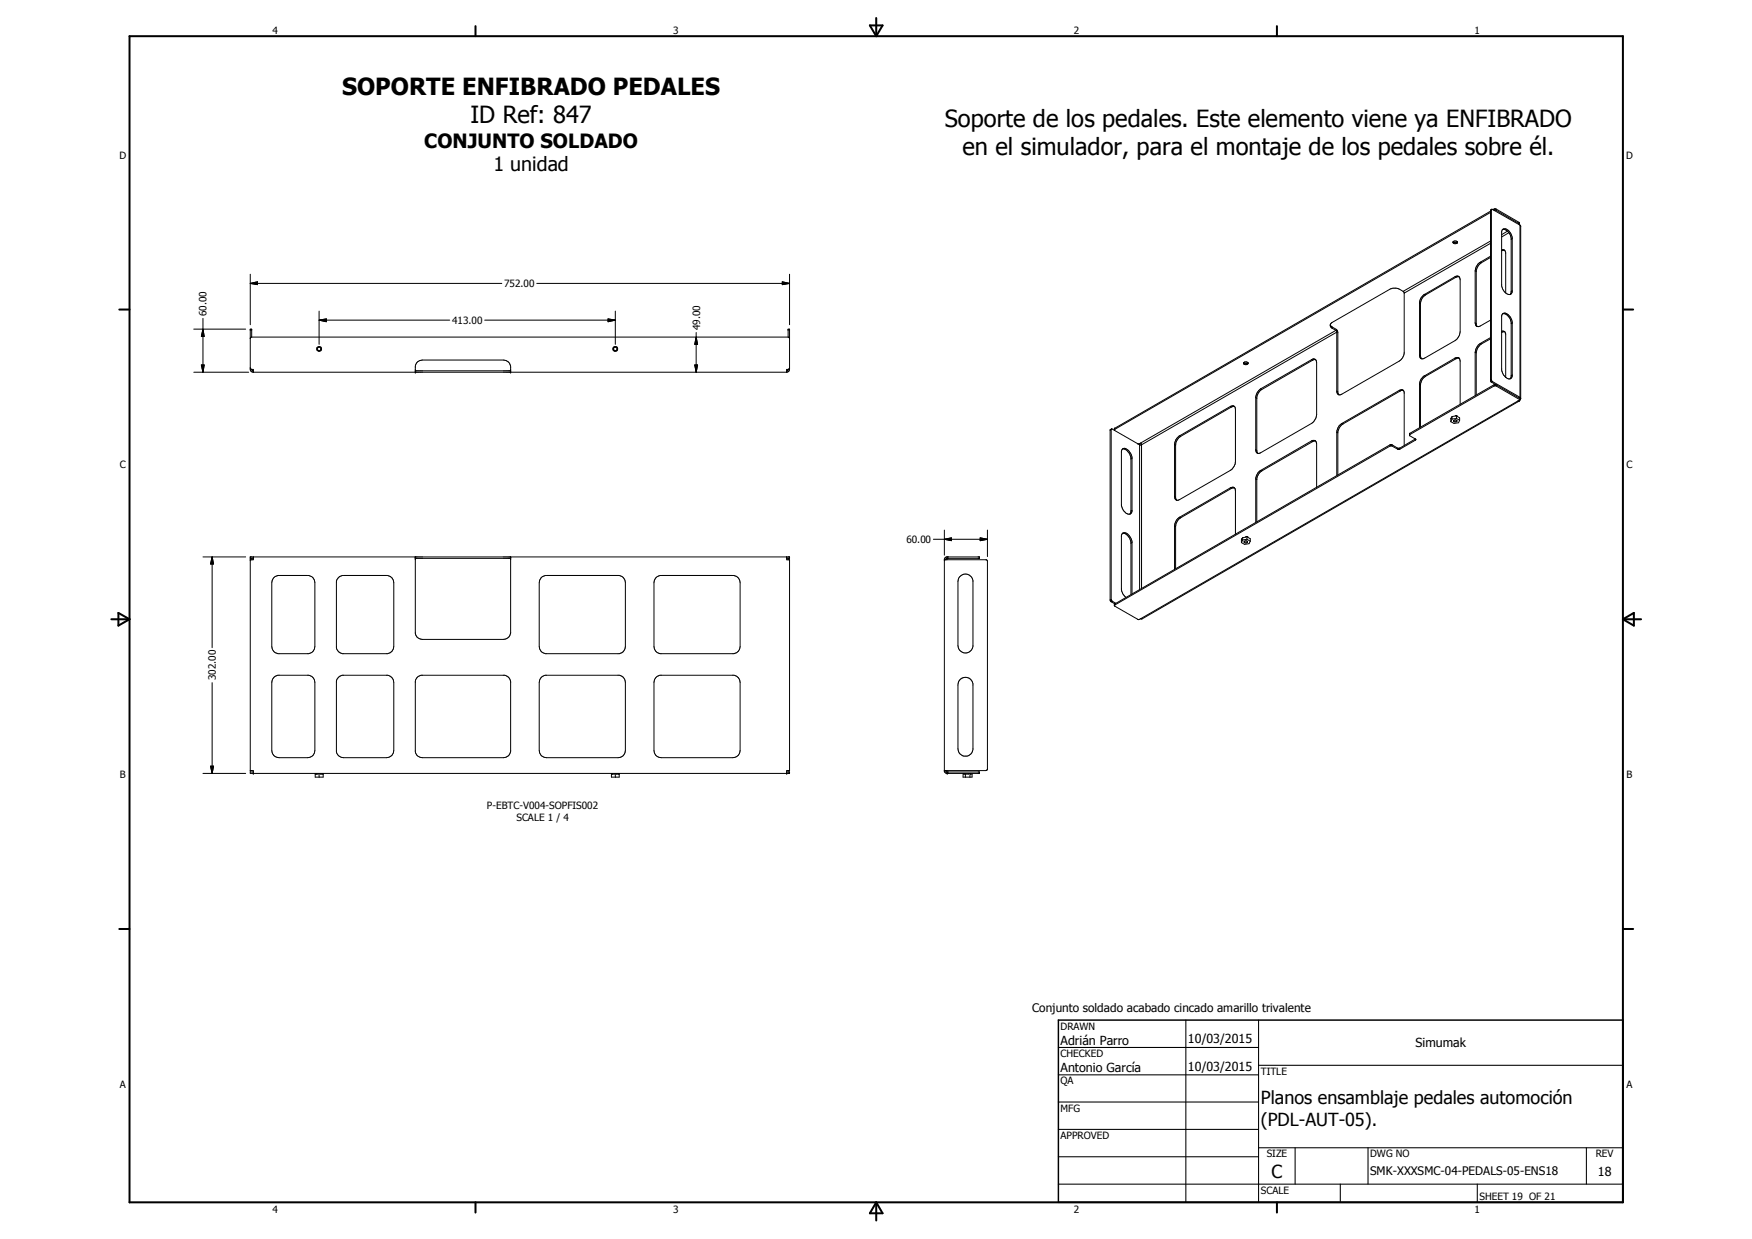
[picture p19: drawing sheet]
<svg xmlns="http://www.w3.org/2000/svg" width="420mm" height="297mm" viewBox="0 0 420 297" stroke-linecap="round" stroke-linejoin="round" font-family="sans-serif">
<defs><g id="words">
<g font-size="5.7">
<text x="82" y="22.7">SOPORTE ENFIBRADO PEDALES</text>
<text x="112.8" y="29.5">ID Ref: 847</text>
<text x="226.6" y="30.4">Soporte de los pedales. Este elemento viene ya ENFIBRADO</text>
<text x="230.8" y="37.3">en el simulador, para el montaje de los pedales sobre él.</text>
</g>
<g font-size="4.7">
<text x="101.7" y="35.4">CONJUNTO SOLDADO</text>
<text x="118.3" y="41.1">1 unidad</text>
</g>
<g font-size="4.3">
<text x="302.4" y="264.8">Planos ensamblaje pedales automoción</text>
<text x="302.4" y="269.9">(PDL-AUT-05).</text>
<text x="304.9" y="282.4">C</text>
</g>
<g font-size="3">
<text x="254.3" y="250.6">Adrián Parro</text>
<text x="284.9" y="250.1">10/03/2015</text>
<text x="339.5" y="251.1">Simumak</text>
<text x="254.3" y="257.1">Antonio García</text>
<text x="284.9" y="256.7">10/03/2015</text>
<text x="383.2" y="281.9">18</text>
</g>
<g font-size="2.8">
<text x="247.5" y="242.7">Conjunto soldado acabado cincado amarillo trivalente</text>
<text x="328.6" y="281.8">SMK-XXXSMC-04-PEDALS-05-ENS18</text>
</g>
<g font-size="2.4">
<text x="65.4" y="8">4</text>
<text x="161.4" y="8">3</text>
<text x="257.5" y="8">2</text>
<text x="353.6" y="8">1</text>
<text x="28.7" y="38">D</text>
<text x="390" y="38">D</text>
<text x="120.9" y="68.8">752.00</text>
<text x="49.6" y="75.8" transform="rotate(-90 49.6 75.8)">60.00</text>
<text x="108.4" y="77.7">413.00</text>
<text x="167.9" y="79.2" transform="rotate(-90 167.9 79.2)">49.00</text>
<text x="28.8" y="112.2">C</text>
<text x="390" y="112.2">C</text>
<text x="217.4" y="130.2">60.00</text>
<text x="51.8" y="163.1" transform="rotate(-90 51.8 163.1)">302.00</text>
<text x="28.8" y="186.5">B</text>
<text x="390.1" y="186.5">B</text>
<text x="116.8" y="194.1">P-EBTC-V004-SOPFIS002</text>
<text x="123.9" y="196.9">SCALE 1 / 4</text>
<text x="254.3" y="246.8">DRAWN</text>
<text x="254.3" y="253.4">CHECKED</text>
<text x="302.4" y="257.7">TITLE</text>
<text x="28.8" y="260.7">A</text>
<text x="254.3" y="260">QA</text>
<text x="390" y="260.7">A</text>
<text x="254.3" y="266.5">MFG</text>
<text x="254.3" y="273.1">APPROVED</text>
<text x="303.8" y="277.5">SIZE</text>
<text x="328.6" y="277.5">DWG NO</text>
<text x="382.7" y="277.4">REV</text>
<text x="302.4" y="286.2">SCALE</text>
<text x="354.8" y="287.7">SHEET 19 OF 21</text>
<text x="65.4" y="290.7">4</text>
<text x="161.4" y="290.7">3</text>
<text x="257.5" y="290.7">2</text>
<text x="353.6" y="290.7">1</text>
</g>
</g></defs>
<g fill="none" stroke="#000" stroke-width=".24">
<path d="M348.5 58l.4 .2 .6-.2M348.6 57.9l.6-.1 .3 .2a.58 .58 0 0 1-.5 .4 .58 .58 0 0 1-.6-.4zM357.5 50.9l-90.1 52M357.5 50.6l-90.1 52.1M357.5 57.8l-21 12M357.5 58.3l-20.7 12M357.7 50.3v40.8M357.7 50.3l-.2 .2M357.7 50.2l-.2 .1v41l.2 .3M357.8 50.2l-.1 .1M357.8 50.2h.1M357.8 50.2l6.7 3.8"/>
<path d="M358.3 50.1v.3h.5M358.3 50.1l-.3 .2M358.3 50.1h.5M358.8 50.4l5.5 3.2M358.8 50.1l5.5 3.2M358.8 50.1v.3M360.1 59.9a.66 .66 0 0 1 1 .6v9.7M360.3 55a1.63 1.63 0 0 1 2.1 1.3l.3 .7v12.9a.83 .83 0 0 1-.7 .8 .83 .83 0 0 1-.9-.5l-.6-.7-.4-1v-13zM360.4 55a2.25 2.25 0 0 1 2 2.1v12.9l-.2 .6M361.5 55.4l-1.4 .9M361.9 55.8l-1.8 1M362.7 57.2l-.3 .2"/>
<path d="M364.3 53.3v.5M364.3 53.3v.3M364.3 53.6l.1 .1M364.5 54l.2 .2v41.4a.57 .57 0 0 1-.7 .5M364.5 54v41.2M46.5 78.9h12.4M48.7 78.9l.3 1.7h-.7zM48.7 76.3v12.9M60 67.9l1.8-.3v.6zM60 65.7v12.2M60 67.9h60.3M76.5 76.8l1.8-.3v.6z"/>
<path d="M76.5 74.6v7.9M76.5 76.8h31.4M116.2 76.8h31.4M128.7 67.9h60.6M145.8 76.5l1.8 .3-1.8 .3zM147.6 74.6v7.9M167 79.7v9.5M187.6 67.6l1.7 .3-1.7 .3zM189.3 65.7v12.2M319 77.9l.5 .5M319.5 78.7l.9 .5M319.5 78.4l1.1 .7 .2 .5v14.5l.3 .6"/>
<path d="M319.5 78.4v.3M320.4 79.2l-46.9 27M320.4 79.2l.2 .2v14.4M320.6 79.6l-46.9 27.1-.4-.1M336.5 69.8a2.9 2.9 0 0 0-2.8-.6l-14.2 8.1a.76 .76 0 0 0-.5 .7 .76 .76 0 0 0 .5 .7M336.5 69.8l.3 .4v14.5a2.57 2.57 0 0 1-1.2 1.9l-13.8 7.9-.7 .2M340.4 72.6l.2 .2M340.6 72.8v12.5M341.7 70.6l.2 .1M341.9 70.7a2.77 2.77 0 0 0-1.3 2.1M348.9 66.3a.76 .76 0 0 1 .9 0 .76 .76 0 0 1 .4 .8v12.4l-.2 .9-.5 .8-.6 .5-7.2 4.2a.72 .72 0 0 1-.8 .1 .72 .72 0 0 1-.5-.7v-12.9a2.49 2.49 0 0 1 1.3-1.8M348.9 66.3l-7.2 4.3"/>
<path d="M348.9 66.3l.3 .2M349.2 66.5l-7.3 4.2M349.9 66.3l-.7 .2M353.8 64.9v12.5M353.8 64.9l.2 .2M353.8 77.4l.2 .2M355 62.9l-.5 .3-.5 .9-.2 .8M355 62.9l.2 .1M355.2 63a2.79 2.79 0 0 0-1.2 1.9v12.9l.3 .5M357.5 61.7l-2.3 1.3M357.5 61.4l-2.5 1.5M357.5 76.8l-2.5 1.3a.75 .75 0 0 1-.9 .1 .75 .75 0 0 1-.3-.8"/>
<path d="M360.1 79.4l.8 .1M360.3 75.3a1.36 1.36 0 0 1 1.9 .7l.5 1.2v13a.85 .85 0 0 1-.7 .7 .85 .85 0 0 1-.9-.4l-.5-.6-.5-1.2v-13zM360.4 75.2a2.16 2.16 0 0 1 2 2.1v13l-.2 .5M360.8 60l-.7 .2M360.8 79.5l-.7 .2M360.9 79.5l.2 .6v10.4M362.7 77.4l-.3 .2M362.7 69.7l-.3 .1M46.5 89.2h13.1M48.3 87.5h.7l-.3 1.7zM60 88.3l.4 .3M60 81.1l.3-.3h128.8l.2 .4"/>
<path d="M60.4 80.8v-1.9h-.4v9.8l.3 .4 .4 .1M60.4 88.6h.3v.6M60.4 88.6l.3 .3M60.7 89.2h128M99.6 89.2h.1M99.6 88.9h.1M99.6 89.2a2.63 2.63 0 0 1 .4-2.3l.6-.4 .7-.2h19.4l.7 .2 .6 .4a2.78 2.78 0 0 1 .5 2.3M99.6 88.9h22.9M122.5 89.2h.1M122.5 88.9h.1M166.6 87.5h.7l-.3 1.7zM167 80.8l.3 1.7h-.7z"/>
<path d="M189 80.8v-1.9h.3v9.7l-.1 .4-.5 .2M189 88.6h-.3v.6M189 88.6l-.3 .3M189.3 88.2l-.3 .4M295.1 97.5l-12.2 7M295.1 97.5a.75 .75 0 0 1 .8-.1 .75 .75 0 0 1 .4 .8v12.5l-.3 1.1-.9 1-12.2 7-.7 .1M295.1 97.5l.2 .1M295.3 97.6l-12.1 7M296 97.5l-.7 .1M298.3 86.9l.7-.1 .3 .2a.53 .53 0 0 1-.5 .5 .53 .53 0 0 1-.5-.6zM298.3 87l.3 .1 .7-.1M301.1 95.3l.3 .2"/>
<path d="M302.3 93.2l-.7 .8-.5 1.1v12.9l.2 .5 .3 .1M302.3 93.2l.3 .2M314.5 86.2l-12.2 7M314.5 86.2a.75 .75 0 0 1 .9-.1 .75 .75 0 0 1 .4 .8v12.5a2.79 2.79 0 0 1-1.3 2.1l-12.2 7-.6 .2-.3-.5v-13.2a2.32 2.32 0 0 1 1.2-1.6M314.5 86.2l.3 .2M314.8 86.4l-12.2 7M315.5 86.2l-.7 .2M320.6 93.8l.2 .1M320.6 93.8l.1 .5 .4 .4M335.6 93.6a.7 .7 0 0 1 .7-.1 .7 .7 0 0 1 .5 .6v12.7M335.6 93.6l-13.8 7.9M335.6 93.6l.2 .1"/>
<path d="M335.8 93.7l-13.7 7.9M336.5 93.6l-.7 .1M340.4 85.1l.2 .2M340.4 92.2l.2 .1M340.6 85.3l.3 .7M340.6 92.3v10.1M341.7 90.1l-.9 .8-.4 1.1v10.6M341.7 90.1l.2 .1M341.9 90.2a2.77 2.77 0 0 0-1.3 2.1M348.2 99.9l-.3 .5v.7M348.2 99.9v.6M348.9 85.9l.8-.2 .3 .3 .2 .6v10.3"/>
<path d="M348.9 85.9l-7.2 4.2M348.9 85.9l.3 .1M349.2 86l-7.3 4.2M349.3 99.6l-1.1 .3M349.3 99.6l.7 .6v.6M349.3 99.6v.7M349.9 85.9l-.7 .1M353.8 84.5v10.4M353.8 84.5l.2 .1M355 82.3a3 3 0 0 0-1.2 2.2M355 82.3l.2 .2M355.2 82.5a3.1 3.1 0 0 0-1.2 1.9v10.3"/>
<path d="M357.5 81.2l-2.3 1.3M357.5 80.9l-2.5 1.4M357.7 91.1l.2 .4M357.7 91.1l-.2 .1M357.7 91.6l1.1 .6M357.9 91.5l-.2 .1M357.9 91.5l6.6 3.7M358.3 92.5l-20.2 11.7M358.3 92.2l-20.2 11.7M358.3 92.5h.5M358.3 92.2h.5M358.3 92.2v.3"/>
<path d="M358.8 92.2l5.7 3.3v.3M358.8 92.5l5.7 3.3M358.8 92.2v.3M362.7 89.9l-.3 .2M364 96.1l-90.5 52.2M364.4 96.1l-90.5 52.3-.4-.1M364.5 95.2l-.2 .2M364.5 95.8l-.5 .3M364.5 95.2l.2 .3M266.2 103.1v40.7M266.5 103l.2-.1 6.6 3.7M266.5 103v40.7"/>
<path d="M266.5 103l-.3 .1M266.6 102.8l-.4 .3M267.2 103.1l.2 .1M267.4 102.7l-.2 .4M267.4 102.9l-.2 .1M267.4 102.7v.2M269.1 107.7a1.44 1.44 0 0 1 2 1l.4 .9v13a.83 .83 0 0 1-1.4 .5l-.7-.8-.5-1.2v-12.9zM269.2 107.7a2.35 2.35 0 0 1 2 2.1v12.9l-.2 .5M271.5 109.9l-.3 .1M273.3 106.6v34.8M273.5 106.2l-.3 .2-.4-.1M273.5 106.2l.3 .4v34.4"/>
<path d="M281.7 106.6v12.4M281.7 119l.1 .6 .4 .3M281.7 106.6l.2 .1M281.7 119l.2 .2M281.9 106.7v12.7l.3 .5M282.9 104.5l-.2 .1a2.95 2.95 0 0 0-1 2M282.9 104.5l.3 .1M283.2 104.6a2.65 2.65 0 0 0-1.3 2.1M295.1 117l-12.2 7M295.1 117a.74 .74 0 0 1 .8-.1 .74 .74 0 0 1 .4 .7v10.5M295.1 117l.2 .1M295.3 117.1l-12.1 7"/>
<path d="M296 117l-.7 .1M301.1 107.8l.3 .2M301.1 114.9l.3 .1M302.3 112.8a2.72 2.72 0 0 0-1.2 1.8v10.7M302.3 112.8l.3 .1M302.6 112.9a2.57 2.57 0 0 0-1.2 1.9v10.3M314.5 105.7l-12.2 7.1M314.5 105.7a.76 .76 0 0 1 .9-.1 .76 .76 0 0 1 .4 .8v10.4M314.5 105.7l.3 .2M314.8 105.9l-12.2 7M315.5 105.7l-.7 .2M320.6 103.6v10.4"/>
<path d="M320.6 103.6l.2 .2M321.8 101.5a2.77 2.77 0 0 0-1.2 2.1M321.8 101.5l.3 .1M322.1 101.6a3.1 3.1 0 0 0-1.3 1.9v10.4M333.4 106.9l-66 38.1M333.4 106.6l-66 38.2M333.4 106.9h.4M333.4 106.6h.4M333.4 106.6v.3M333.8 106.6v.3M333.8 106.9l1.4 .8M333.8 106.6l1.4 .8"/>
<path d="M335.2 107.4h.5M335.2 107.7h.5M335.2 107.4v.3M335.7 107.4v.3M338.1 103.9l-.1 .5 1.4 .8M338.1 104.2h-.1M338.1 103.9v.3M338.1 103.9h.1M339.4 105.2l.1 .1-.1 .2M339.4 105.2v.3M339.4 105.5l-3.7 2.2M339.4 105.2l-3.7 2.2"/>
<path d="M348.2 100.5l-.3 .6M348.6 100.9l.5-.2 .3 .3-.6 .1zM349.3 100.3l.7 .5M349.3 100.3l-1.1 .2M350 100.8l-.2 .5-1.1 .2-.8-.4M48.7 133.5h10.2M50.9 133.5l.3 1.7h-.7zM50.9 133.5v21.8M60 133.5h.1M60 133.9h.1M60 134.2h.1M60 133.5h129.3v.4h-.6"/>
<path d="M60 133.5v.4M60 134.2v50.5M60 133.9h.7M60.7 133.5h.1M60.7 133.5v.7h-.7M65.6 138.6l1.1-.6h7.3a1.77 1.77 0 0 1 1.5 1.7v15.3a1.77 1.77 0 0 1-1.5 1.7h-7.3a1.77 1.77 0 0 1-1.5-1.7v-15.3zM81.4 138.2l.7-.2h10.9a1.87 1.87 0 0 1 1.4 1.7v15.3a1.87 1.87 0 0 1-1.4 1.7h-10.9l-.7-.2-.5-.6-.2-.7v-15.8l.2-.6zM99.6 133.9h.1M99.6 133.5h.1M99.6 133.9h22.9M99.6 133.5v18.3a1.67 1.67 0 0 0 1.7 1.5h19.4a1.77 1.77 0 0 0 1.8-1.5v-18.3M122.5 133.9h.1"/>
<path d="M122.5 133.5h.1M129.7 138.6l1.1-.6h17.7l1.1 .6 .4 1.1v15.3l-.2 .7-.4 .6-.9 .4h-17.7a1.77 1.77 0 0 1-1.5-1.7v-15.3zM157.3 138.6l1-.6h17.7a1.87 1.87 0 0 1 1.5 1.7v15.3a1.87 1.87 0 0 1-1.5 1.7h-17.7l-.9-.4-.4-.6-.2-.7v-15.3zM188.7 133.5h.1M188.7 133.5v.7h.6v50.5h-.6v.7M223.8 129.3h13M226.5 129.3l1.7-.4v.7zM226.5 134.2h.1M226.5 134.2h10l.3 .3v49.9l-.4 .3h-9.9M226.5 127.1v6M226.8 134.2l.2-.3h7.9v-.4h-7.9l-.5 .5v50.9l.5 .5h7.9v-.3h-7.9l-.2-.4M227.1 133.9h.1"/>
<path d="M227.1 133.5h.1M227.1 133.5v.4M230.2 138.2a1.81 1.81 0 0 1 1.9-.5 1.81 1.81 0 0 1 1.2 1.5v15.8a1.81 1.81 0 0 1-1.9 1.5 1.81 1.81 0 0 1-1.7-1.8v-15.3l.2-.8zM235.1 128.9l1.7 .4-1.7 .3zM236.8 127.1v6.3M269.2 127.9l.1-.1a2.29 2.29 0 0 1 1.9 2.2v12.5M271.5 130.1l-.3 .1M271.5 122.3l-.3 .2M281.7 126.1v10.4M281.7 126.1l.2 .1M281.9 126.2v10.1M282.9 124a2.53 2.53 0 0 0-1.2 2.1"/>
<path d="M282.9 124l.3 .1M283.2 124.1a2.65 2.65 0 0 0-1.3 2.1M297.8 129.2v.1M297.8 129.2l-.1 .9M297.8 129.2l-.1 .2M298 128.9l-.2 .4M298 128.9v.6M298 129.5l-.3 .6M298.4 129.8l.3-.1 .5 .1a.38 .38 0 0 1-.4 .4 .38 .38 0 0 1-.4-.4zM299 128.6l-1 .3M299 128.6l.8 .6v.6M299 128.6v.7"/>
<path d="M299 129.3l.8 .5M299 129.3l-1 .2M299.8 129.8l-.3 .5-1 .2-.8-.4M266.2 143.8l.3 .5M266.5 143.7l.2 .4M266.5 143.7l-.3 .1M266.5 144.3l.9 .5M266.7 144.1l-.2 .2M266.7 144.1l.9 .5M267.4 144.8l-.1 .5 5.6 3.2 .6-.2M267.4 145l-.2 .2M267.4 144.8v.2"/>
<path d="M271.5 142.4v-12.6a2.27 2.27 0 0 0-2.1-2l-.5 .6v13a2.78 2.78 0 0 0 1.1 1.8M50.9 163.7v21.7M65.6 162.5l1.1-.6h7.3a1.76 1.76 0 0 1 1.5 1.7v16.3a1.72 1.72 0 0 1-1.7 1.8h-6.9a1.72 1.72 0 0 1-1.7-1.8v-16.3zM81.1 162.5l.3-.4 .7-.2h10.9a1.76 1.76 0 0 1 1.4 1.7v16.3a1.79 1.79 0 0 1-1.7 1.8h-10.3a1.76 1.76 0 0 1-1.7-1.5v-16.8zM100 162.5l1-.6h20a1.81 1.81 0 0 1 1.5 1.5v16.8l-.6 1-1.2 .5h-19.4a1.67 1.67 0 0 1-1.7-1.5v-16.8zM129.7 162.5l1.1-.6h17.7a1.76 1.76 0 0 1 1.5 1.7v16.3l-.2 .7-.4 .6-1.2 .5h-17.1a1.72 1.72 0 0 1-1.8-1.8v-16.3zM157.3 162.5l1-.6h17.7a1.76 1.76 0 0 1 1.5 1.7v16.3a1.79 1.79 0 0 1-1.7 1.8h-17.2l-.8-.2-.5-.4-.5-1.2v-16.3zM230.2 163a1.81 1.81 0 0 1 1.9-.5 1.81 1.81 0 0 1 1.2 1.4v15.8a1.81 1.81 0 0 1-1.9 1.6 1.81 1.81 0 0 1-1.7-1.8v-15.3l.2-.8zM48.7 185.4h10.2M50.5 183.7h.7l-.3 1.7zM60 184.7h.1M60 184.7h.7v.7"/>
<path d="M60.7 185.4h.1M60.7 185.1h-.7v.3h129.3v-.3h-.6M75.6 185.4v.9h1.9v-.9M75.8 185.4v.2M76.3 185.4v.2h-.7M76.5 185.4v.9M76.8 185.4v.2h.7M77.2 185.4v.2M146.6 185.4v.9h1.9v-.9M146.8 185.4v.2M146.9 185.4v.2M147.3 185.4v.2h-.7"/>
<path d="M147.6 185.4v.9M147.8 185.4v.2h.7M148.2 185.4v.2M188.7 185.4h.1M226.5 184.7h.1M227.1 185.4h.1M227.1 185.1h.1M227.1 185.1v.3M231 185.4v.9h2.1v-.7h-.4v-.2M231.1 185.4v.2h1.2v-.2M231.3 185.4v.2M231.5 185.6v.7"/>
<path d="M232.6 185.4v.9"/>
<circle cx="76.5" cy="83.7" r=".57"/>
<circle cx="76.5" cy="83.6" r=".44"/>
<circle cx="147.6" cy="83.7" r=".44"/>
<circle cx="147.6" cy="83.6" r=".58"/>
</g>
<g fill="none" stroke="#000" stroke-width=".48">
<path d="M31.1 8.7h358.1v279.5h-358.1zM114 6.3v2.4M208.6 6.1h3.1l-1.6 2.6zM210.1 4.3v4.4M306.2 6.3v2.4M28.6 74.2h2.5M389.2 74.2h2.5M26.7 148.5h4.4M28.4 146.9l2.7 1.6-2.7 1.5zM389.2 148.5h4.4M389.2 148.5l2.6-1.6v3.1zM28.6 222.7h2.5"/>
<path d="M389.2 222.7h2.5M114 288.2v2.5M210.1 288.2v4.4M210.1 288.2l1.6 2.7h-3.1zM306.2 288.2v2.5"/>
</g>
<g fill="none" stroke="#000" stroke-width=".25">
<path d="M253.8 251.1h48M253.8 257.7h48M284.4 244.6v43.6M301.8 255.4h87.4M301.8 244.6v43.6M253.8 264.2h48M253.8 270.8h48M253.8 277.3h48M301.8 275.2h87.4M310.6 275.2v8.7M328.1 275.2v8.7M380.4 275.2v8.7"/>
<path d="M253.8 283.9h135.4M321.4 283.9v4.3M354.3 283.9v4.3"/>
</g>
<path d="M253.8 244.6h135.4v43.6h-135.4z" fill="none" stroke="#000" stroke-width=".35"/>
<path d="M60 67.9l1.8-.3v.6zM76.5 76.8l1.8-.3v.6zM145.8 76.5l1.8 .3-1.8 .3zM187.6 67.6l1.7 .3-1.7 .3zM48.3 87.5h.7l-.3 1.7zM48.7 78.9l.3 1.7h-.7zM166.6 87.5h.7l-.3 1.7zM167 80.8l.3 1.7h-.7zM50.9 133.5l.3 1.7h-.7zM226.5 129.3l1.7-.4v.7zM235.1 128.9l1.7 .4-1.7 .3zM50.5 183.7h.7l-.3 1.7z" fill="#000"/>
<use href="#words"/>
</svg>
